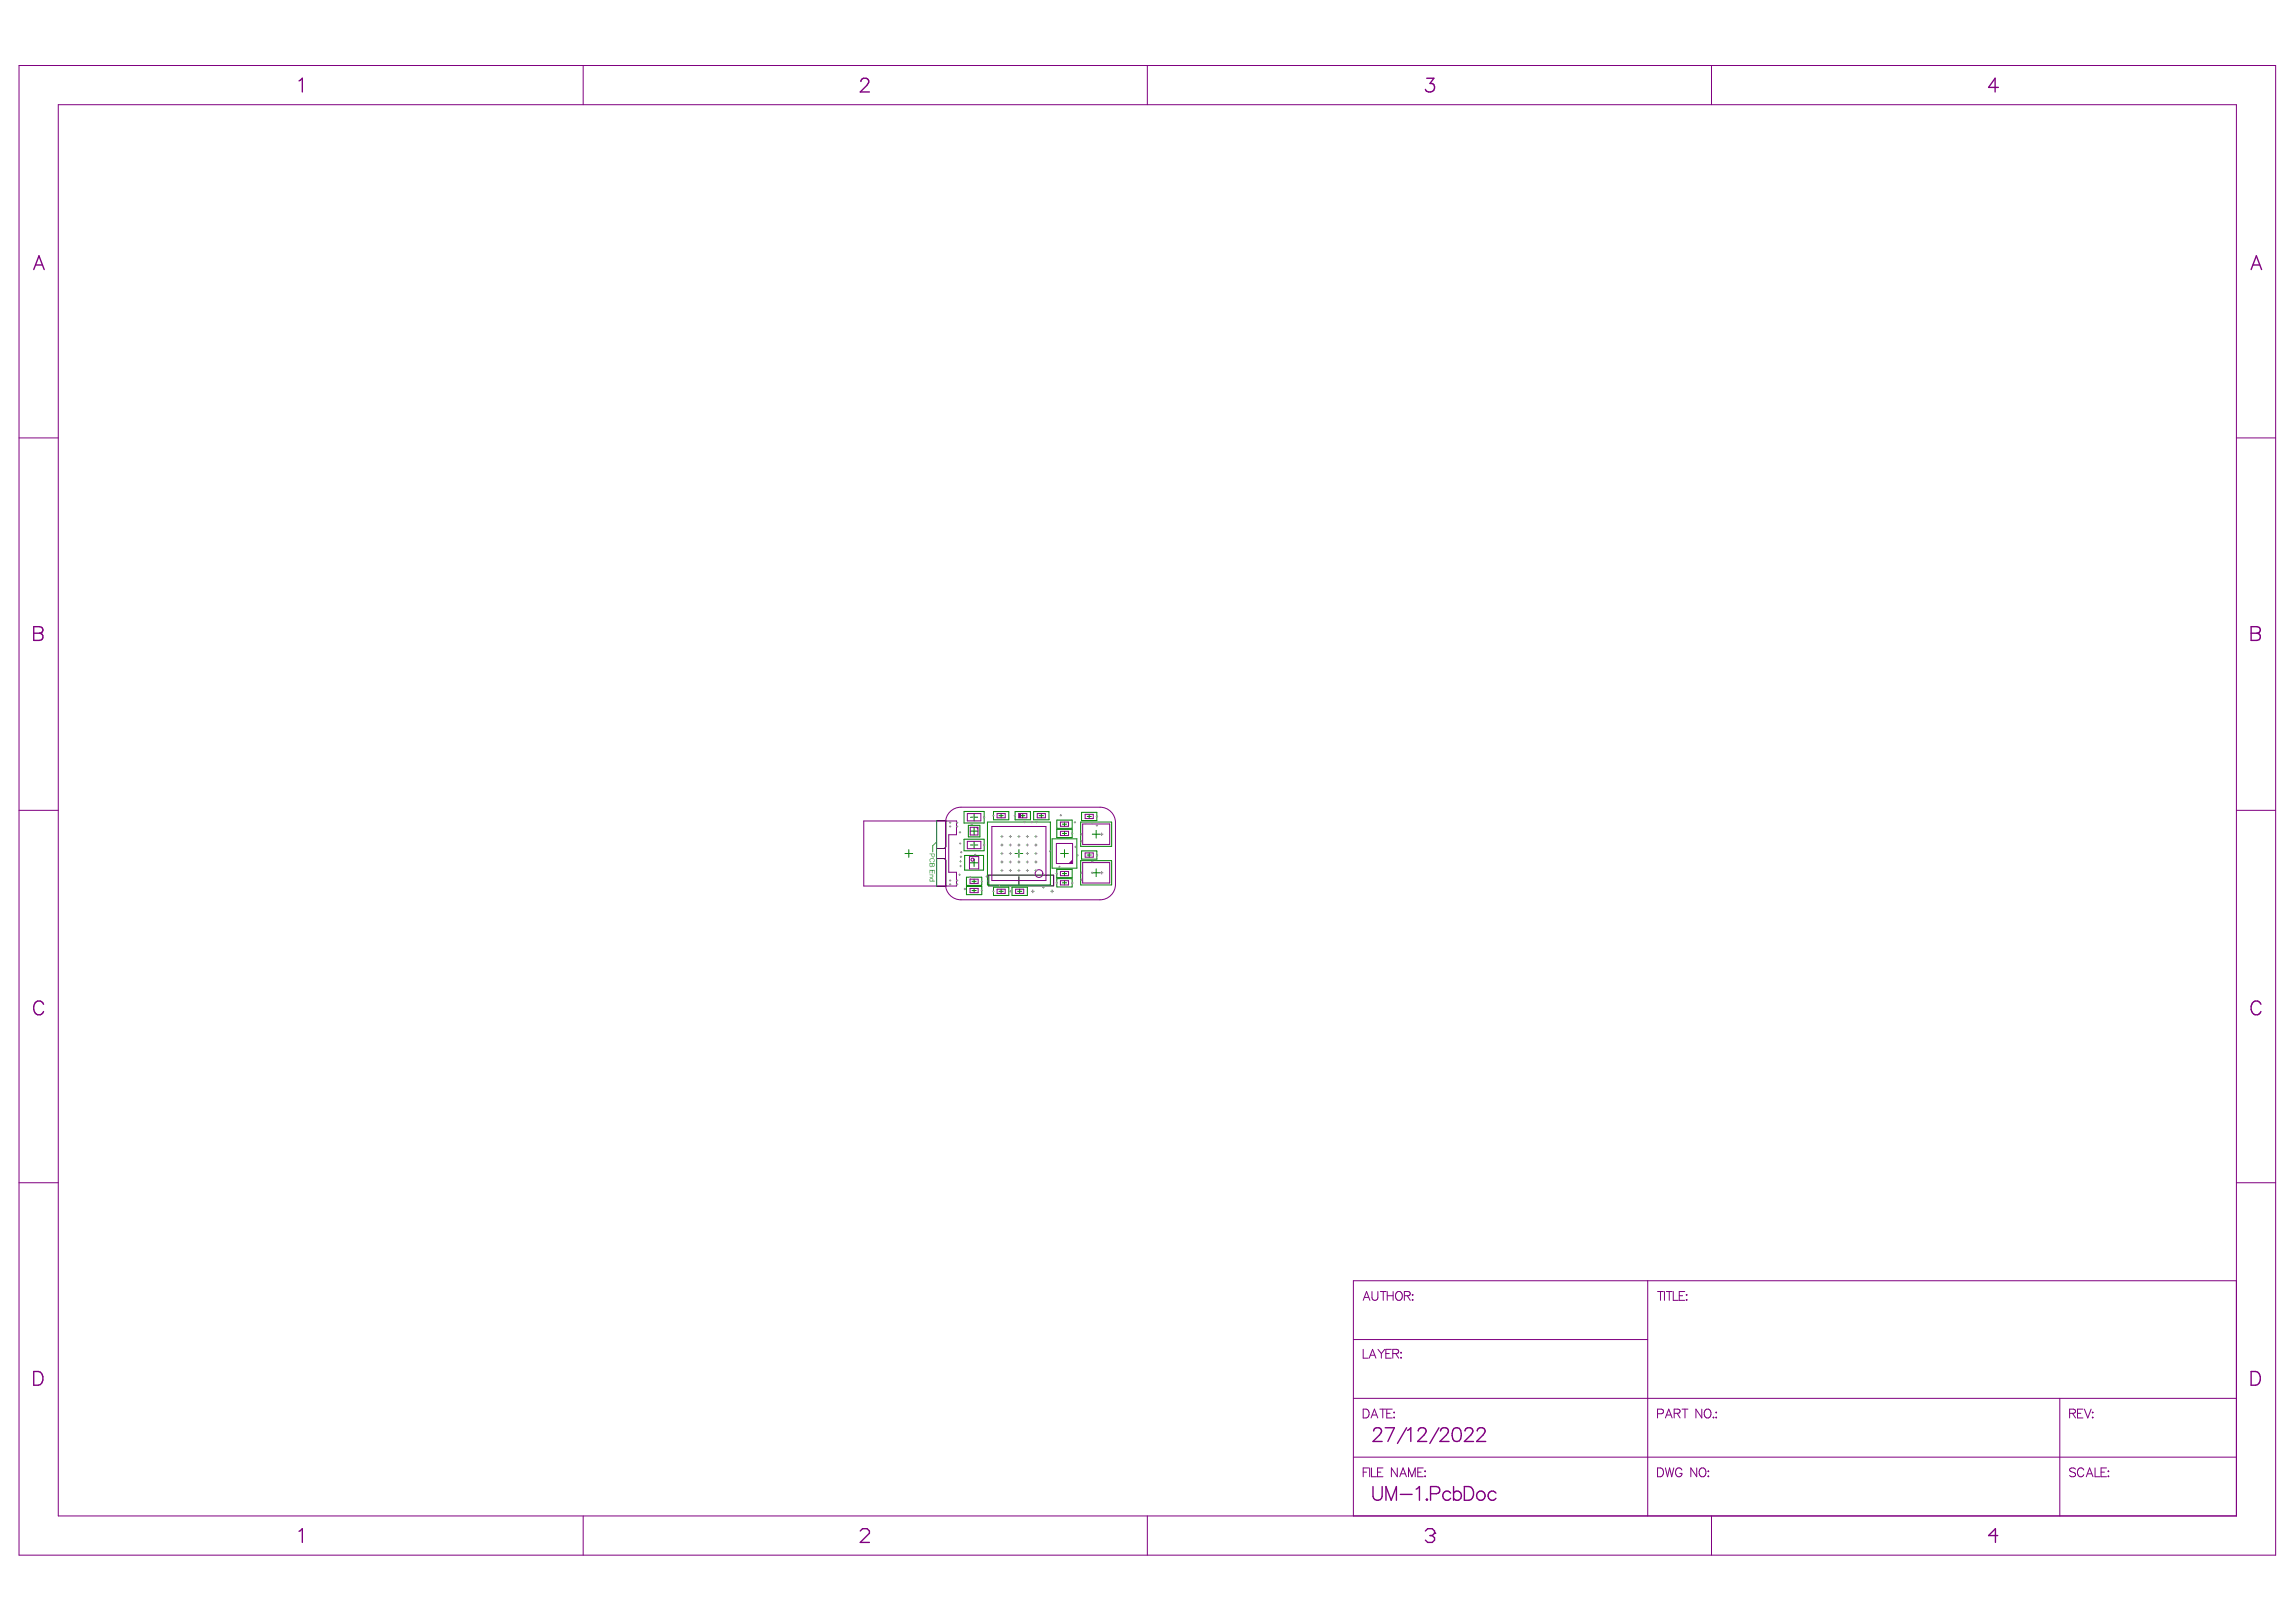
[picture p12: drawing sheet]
<svg xmlns="http://www.w3.org/2000/svg" width="297mm" height="210mm" viewBox="0 0 297 210" stroke-linecap="round" stroke-linejoin="round" font-family="sans-serif">
<g fill="none" stroke="#800080" stroke-width=".13">
<path d="M2.5 8.5h291.9v192.8h-291.9zM7.5 13.6h281.8v182.6h-281.8zM75.4 8.5v5.1M148.4 8.5v5.1M221.4 8.5v5.1M2.5 56.7h5M289.3 56.7h5.1M2.5 104.9h5M289.3 104.9h5.1M2.5 153.1h5M289.3 153.1h5.1M175.1 173.4h38.1"/>
<path d="M176.4 174.6v1.2h.6M176.4 168.3l.4-1.2 .4 1.2M176.5 167.9h.6M177.1 175.8l.5-1.2 .4 1.2M177.3 175.4h.5M177.5 167.1v.9a.38 .38 0 0 0 .4 .3 .38 .38 0 0 0 .4-.3v-.9M178.3 174.6l.4 .6M178.6 167.1h.7M178.7 175.2v.6M179 167.1v1.2M179.1 174.6l-.4 .6M179.3 175.2h.4"/>
<path d="M179.5 167.1v1.2M179.5 167.7h.7M180 174.6h-.7v1.2h.7M180.2 175.2l.6-.1 .1-.2v-.2l-.2-.1h-.5v1.2M180.2 167.1v1.2M180.6 175.2l.3 .6M180.7 167.3a.42 .42 0 0 1 .4-.1 .42 .42 0 0 1 .3 .4v.2a.44 .44 0 0 1-.4 .5 .44 .44 0 0 1-.5-.5zM181.2 175.7h.1zM181.3 175v.1zM181.7 167.7l.6-.1 .1-.1v-.3l-.2-.1h-.5v1.2M182.1 167.7l.3 .6M182.7 168.2h.1z"/>
<path d="M182.8 167.5v.1zM213.2 165.7v30.5M214.4 167.1h.8M214.8 167.1v1.2M215.3 167.1v1.2M215.6 167.1h.7M216 167.1v1.2M216.5 167.1v1.2h.6M217.3 167.7h.4M218 167.1h-.7v1.2h.7M218.1 167.6h.2zM218.1 168.2h.2z"/>
<path d="M289.3 165.7h-114.2v30.5M75.4 196.2v5.1M148.4 196.2v5.1M175.1 188.6h114.2M175.1 181h114.2M176.4 182.4h.3a.61 .61 0 0 1 .4 .5 .61 .61 0 0 1-.4 .6h-.3zM176.4 190.5h.4M177.1 190h-.7v1.1M177.2 190v1.1M177.4 183.5l.4-1.1 .4 1.1M177.4 190v1.1h.7M177.5 183.1h.6"/>
<path d="M178.2 190.5h.4M178.5 182.4h.8M178.9 182.4v1.1M178.9 190h-.7v1.1h.7M179.4 182.9h.4M180.1 182.4h-.7v1.1h.7M180.3 183.4h.1zM180.4 182.7v.1zM180.8 190v1.1l-.8-1.1v1.1M181.1 191.1l.4-1.1 .5 1.1M181.2 190.7h.6M182.2 191.1v-1.1l.5 1.1 .4-1.1v1.1"/>
<path d="M183.4 190.5h.5M184.1 190h-.7v1.1h.7M184.3 191.1h.1zM184.4 190.3v.2zM214.4 183h.5a.3 .3 0 0 0 .3-.3 .3 .3 0 0 0-.3-.3h-.5v1.1M214.4 190h.4a.61 .61 0 0 1 .4 .5 .61 .61 0 0 1-.4 .6h-.4zM215.5 190l.2 1.1 .3-1.1 .3 1.1 .2-1.1M215.5 183.5l.4-1.1 .4 1.1M215.6 183.1h.6M216.6 182.9l.6-.1 .2-.1-.1-.2-.2-.1h-.5v1.1M217 182.9l.4 .6M217.6 190.2a.42 .42 0 0 0-.5-.2 .42 .42 0 0 0-.3 .4v.3a.41 .41 0 0 0 .4 .4 .41 .41 0 0 0 .4-.4h-.3"/>
<path d="M217.6 182.4h.8M218 182.4v1.1M219.5 190v1.1l-.8-1.1v1.1M219.9 190.1a.42 .42 0 0 1 .5-.1 .42 .42 0 0 1 .3 .4v.3a.44 .44 0 0 1-.4 .4 .44 .44 0 0 1-.5-.4zM220.2 182.4v1.1l-.8-1.1v1.1M220.6 182.5a.42 .42 0 0 1 .5-.1 .42 .42 0 0 1 .3 .4v.3a.44 .44 0 0 1-.5 .4 .44 .44 0 0 1-.4-.4zM221 191.1h.1zM221 190.3v.2zM221.4 196.2v5.1M221.6 183.4h.1zM222 183.4h.1zM222 182.7v.1z"/>
<path d="M266.5 181v15.2M267.8 182.9l.6-.1 .1-.1v-.2l-.3-.1h-.4v1.1M268.1 182.9l.4 .6M268.5 190.1a.43 .43 0 0 0-.4-.2 .43 .43 0 0 0-.3 .3l.1 .2 .5 .2 .1 .3a.5 .5 0 0 1-.7 0M268.8 182.9h.4M269.5 182.4h-.7v1.1h.7M269.6 190.2a.42 .42 0 0 0-.5-.2 .42 .42 0 0 0-.3 .4v.3a.42 .42 0 0 0 .3 .4 .42 .42 0 0 0 .5-.3M269.7 182.4l.4 1.1 .4-1.1M269.9 191.1l.4-1.1 .5 1.1M270.1 190.7h.5M270.7 183.4h.1zM270.7 182.7v.1z"/>
<path d="M271 190v1.1h.7M271.8 190.5h.5M272.5 190h-.7v1.1h.7M272.7 190.4h.1zM272.7 191.1h.1z"/>
</g>
<g fill="none" stroke="#800080" stroke-width=".18">
<path d="M38.7 10.5l.4-.4v1.8M111.4 10.5l.1-.3 .6-.1a.43 .43 0 0 1 .2 .7l-1 1.1h1.2M184.6 10.1h.9l-.5 .7a.57 .57 0 0 1 .6 .7 .57 .57 0 0 1-.8 .4l-.2-.1-.2-.2M258.5 11.3h-1.2l.8-1.2v1.8M4.4 34.9l.6-1.8 .7 1.8M4.6 34.3h.9M291.2 34.9l.7-1.8 .7 1.8M291.5 34.3h.8M4.4 81.1l1 .1a.41 .41 0 0 1 0 .7h-.3a.47 .47 0 0 1 .5 .5 .47 .47 0 0 1-.5 .5h-.7zM4.4 81.9h.7M291.2 81.1l1 .1a.41 .41 0 0 1 0 .7h-.2a.47 .47 0 0 1 .4 .5 .47 .47 0 0 1-.4 .5h-.8zM291.2 81.9h.8"/>
<path d="M5.6 130a.65 .65 0 0 0-.7-.5 .65 .65 0 0 0-.5 .7 .78 .78 0 0 0 .1 .9 .78 .78 0 0 0 .9 .1l.2-.3M292.5 130a.65 .65 0 0 0-.7-.5 .65 .65 0 0 0-.6 .7 .78 .78 0 0 0 .2 .9 .78 .78 0 0 0 .8 .1l.3-.3M4.4 177.5h.6a.95 .95 0 0 1 .6 .9 .95 .95 0 0 1-.6 .9h-.6zM291.2 177.5h.6a.95 .95 0 0 1 .6 .9 .95 .95 0 0 1-.6 .9h-.6zM38.7 198.2l.4-.4v1.8M111.3 198.1l.3-.3h.6l.3 .3v.3l-1.2 1.2h1.2M177.6 192.4v1.2a.6 .6 0 0 0 .6 .6 .6 .6 0 0 0 .6-.6v-1.2M177.7 185.2l.2-.3 .5-.1a.43 .43 0 0 1 .2 .6l-1 1.1h1.2M179.2 184.8h1.2l-.9 1.7M179.3 194.2v-1.8l.7 1.8 .7-1.8v1.8M181.2 193.4h1.5M182 184.8l-1.2 2"/>
<path d="M182.1 185.1l.4-.3v1.7M183.2 192.7l.4-.3v1.8M183.5 185.2l.2-.3 .5-.1a.43 .43 0 0 1 .2 .6l-1 1.1h1.2M184.4 198.1l.3-.3h.6l.3 .3v.3M184.6 194l.1 .1-.1 .1-.1-.1zM185 198.7h.3M185.1 193.3h.7a.47 .47 0 0 0 .5-.5 .47 .47 0 0 0-.5-.4h-.7v1.8M185.3 198.7l.3 .3v.3l-.3 .3h-.6l-.3-.3M185.6 198.4h.1M185.6 198.4l-.3 .3M186.2 184.8l-1.2 2M186.4 185.2l.1-.3 .5-.1a.43 .43 0 0 1 .3 .6l-1 1.1h1.2"/>
<path d="M187.7 193.2a.57 .57 0 0 0-.9-.1 .57 .57 0 0 0 0 .9 .57 .57 0 0 0 .9-.1M188.1 193.2a.57 .57 0 0 1 .8-.1 .57 .57 0 0 1 0 .9 .57 .57 0 0 1-.8-.1M188.1 192.4v1.8M188.1 184.9a.58 .58 0 0 1 .9 .2 1.47 1.47 0 0 1-.2 1.4 .58 .58 0 0 1-.8-.3 1.47 1.47 0 0 1 .1-1.3zM189.4 192.4h.6a.95 .95 0 0 1 .7 .9 .95 .95 0 0 1-.7 .9h-.6zM189.5 185.2l.2-.3 .5-.1a.43 .43 0 0 1 .3 .6l-1.1 1.1h1.2M191.1 185.2l.2-.3 .5-.1a.43 .43 0 0 1 .2 .6l-1 1.1h1.2M193.5 193.2a.57 .57 0 0 0-.8-.1 .57 .57 0 0 0 0 .9 .57 .57 0 0 0 .8-.1M258.5 198.7h-1.2l.9-.9v1.8"/>
<circle cx="191.6" cy="193.6" r=".58"/>
</g>
<path d="M127.9 113.2h8.4v1.4h-8.4zM131.3 113.9h1M131.8 113.4v1" fill="none" stroke="#000" stroke-width=".13"/>
<g fill="none" stroke="#008000" stroke-width=".13">
<path d="M117.1 110.5h1M117.6 110v1M124.7 108.6h2.6v1.5h-2.6zM124.7 105h2.6v1.5h-2.6zM124.8 110.7h2.4v1.9h-2.4zM125 114.7h2v1.1h-2zM125 113.5h2v1.1h-2zM125.3 106.8h1.5v1.5h-1.5zM125.5 107.6h1M125.5 111.7h1M125.5 109.4h1M125.5 105.8h1"/>
<path d="M125.7 115.2h.6M125.7 114h.6M126 105.3v.9M126 107.1v1M126 108.9v.9M126 111.2v.9M126 113.8v.5M126 115v.5M127.7 106.4h8.2v8.1h-8.2zM128.5 105h2v1.1h-2zM128.5 114.8h2v1.1h-2zM129.2 115.3h.6"/>
<path d="M129.2 105.6h.6M129.5 105.3v.5M129.5 115.1v.5M130.9 114.8h2v1.1h-2zM131.3 110.5h1M131.3 105h2v1.1h-2zM131.6 115.3h.6M131.8 110v1M131.9 115.1v.5M132 105.6h.6M132.3 105.3v.5M133.7 105h2v1.1h-2z"/>
<path d="M134.4 105.6h.6M134.7 105.3v.5M136.1 108.6h3.2v3.7h-3.2zM136.7 106.1h2v1.1h-2zM136.7 107.3h2v1.1h-2zM136.7 112.5h2v1.1h-2zM136.7 113.7h2v1.1h-2zM137.2 110.5h1M137.4 106.7h.6M137.4 114.2h.6M137.4 113h.6M137.4 107.9h.6"/>
<path d="M137.7 106.4v.5M137.7 107.6v.5M137.7 110v1M137.7 112.8v.5M137.7 114v.5M139.8 111.4h4v3.1h-4zM139.8 106.4h4v3.1h-4zM139.9 105.1h2v1.1h-2zM139.9 110.1h2v1.1h-2zM140.6 105.7h.6M140.6 110.7h.6M140.9 105.4v.5"/>
<path d="M140.9 110.4v.5M141.3 112.9h1M141.3 108h1M141.8 107.5v1M141.8 112.4v1"/>
</g>
<g fill="#800080">
<path d="M126.2 107.1h.3v.3z"/>
<path d="M131.8 105.3h.2v.5h-.2z"/>
<path d="M138.2 111.7l.5-.5v.5z"/>
</g>
<g fill="none" stroke="#800080" stroke-width=".13">
<path d="M111.7 106.2h12v1.8h-1v4.9h1v1.8h-12zM125.1 108.9h1.8v.9h-1.8zM125.1 105.3h1.8v.9h-1.8zM125.4 110.9h1.2v1.5h-1.2zM125.5 115h1v.5h-1zM125.5 113.8h1v.5h-1zM125.5 107.1h1v1h-1zM128.3 107h7v6.9h-7zM129 105.3h1v.5h-1zM129 115.1h1v.5h-1zM131.4 115.1h1v.5h-1zM131.8 105.3h1v.5h-1z"/>
<path d="M134.2 105.3h1v.5h-1zM136.7 109.2h2.1v2.6h-2.1zM137.2 106.4h1v.5h-1zM137.2 107.6h1v.5h-1zM137.2 112.8h1v.5h-1zM137.2 114h1v.5h-1zM140.1 111.6h3.5v2.7h-3.5zM140.1 106.6h3.5v2.7h-3.5zM140.4 105.4h1v.5h-1zM140.4 110.4h1v.5h-1z"/>
<circle cx="125.8" cy="111.3" r=".2"/>
<circle cx="134.4" cy="113" r=".5"/>
</g>
<path d="M121.2 111.1h.9l.2 .1 .1 3.5h-1.2zM121.2 106.2h1.2v3.3l-.2 .3h-1z" fill="none" stroke="#000" stroke-width=".13"/>
<path d="M121.2 109l-.5 .5v.8M121.2 106.2v8.5" fill="none" stroke="#008080" stroke-width=".13"/>
<g fill="#008080">
<path d="M120.3 111.2l.2-.1h.2l.2 .1v.2l-.2 .2 .1-.3-.1-.2-.3 .1-.1 .1 .2 .2-.1 .1-.1-.1z"/>
<path d="M120.3 112.6h.6v.5h-.1v-.4h-.2v.3v-.3h-.3v.4z"/>
<path d="M120.3 113.2h.4v.1a.15 .15 0 0 1 0 .2 .15 .15 0 0 1-.2 .1h-.2v-.1h.3a.11 .11 0 0 0 .1-.2 .11 .11 0 0 0-.2 0h-.2z"/>
<path d="M120.6 110.5v.2a.12 .12 0 0 0 .1 .2 .12 .12 0 0 0 .1-.2v-.2zM120.3 110.5h.6v.3a.19 .19 0 0 1-.2 .1 .19 .19 0 0 1-.2-.2v-.2h-.2z"/>
<path d="M120.6 111.8v.2a.11 .11 0 0 0 .2 .1 .11 .11 0 0 0 0-.2v-.1zM120.3 111.8v.2a.12 .12 0 0 0 .2 .1 .12 .12 0 0 0 .1-.1v-.2zM120.3 111.7h.6v.3a.16 .16 0 0 1-.1 .2 .16 .16 0 0 1-.2-.1l-.1 .1-.2-.1z"/>
<path d="M120.3 113.7h.3l.1 .1v.2h.2v.1h-.6zM120.3 113.8a.2 .2 0 0 0 .4 0 .2 .2 0 0 0-.4 0z"/>
</g>
<path d="M122.9 105l.4-.3 .5-.2h.5h18a2 2 0 0 1 2 2v7.9a2 2 0 0 1-2 2h-18a2 2 0 0 1-2-2v-7.9l.1-.6 .2-.5z" fill="none" stroke="#800080" stroke-width=".13"/>
<g fill="none" stroke="#808080" stroke-width=".13">
<path d="M122.8 114.4h.2M122.8 113.9h.2M122.8 107h.2M122.8 106.5h.2M122.9 106.4v.2M122.9 106.9v.2M122.9 113.8v.2M122.9 114.3v.2M123.7 114.4h.2M123.7 113.9h.2M123.7 107h.2M123.7 106.5h.2"/>
<path d="M123.8 106.4v.2M123.8 106.9v.2M123.8 113.8v.2M123.8 114.3v.2M124 113.2h.2M124.1 107.7h.2M124.1 109.2h.2M124.1 113.1v.2M124.2 111.5h.2M124.2 112.1h.2M124.2 107.6v.2M124.2 110.9h.2"/>
<path d="M124.2 109.1v.2M124.3 110.3h.2M124.3 111.4v.2M124.3 112v.2M124.3 110.8v.2M124.4 110.2v.2M124.7 115h.2M124.8 114.9v.2M125.4 113.5h.2M125.5 113.4v.2M125.6 106.7h.2M125.7 106.6v.2"/>
<path d="M125.8 105.8h.2M125.8 109.4h.2M125.9 105.7v.2M125.9 109.3v.2M125.9 112.5h.2M126 112.4v.2M126.1 110.6h.2M126.2 110.5v.2M126.9 114h.2M126.9 115.2h.2M127 113.9v.2M127 115.1v.2"/>
<path d="M127.2 105.8h.2M127.2 109.4h.2M127.3 105.7v.2M127.3 109.3v.2M127.6 113.4h.2M127.7 113.3v.2M127.8 114h.2M127.9 113.9v.2M128.4 115.3h.2M128.4 105.6h.2M128.5 105.5v.2M128.5 115.2v.2"/>
<path d="M129.2 114.6h.2M129.3 114.5v.2M129.5 109.4h.3M129.5 112.6h.3M129.5 108.3h.3M129.5 110.5h.3M129.5 111.6h.3M129.6 108.1v.3M129.6 109.2v.3M129.6 110.3v.3M129.6 111.4v.3M129.6 112.5v.3"/>
<path d="M130.6 109.4h.3M130.6 112.6h.3M130.6 108.3h.3M130.6 110.5h.3M130.6 111.6h.3M130.6 115.3h.2M130.7 108.1v.3M130.7 109.2v.3M130.7 110.3v.3M130.7 111.4v.3M130.7 112.5v.3M130.7 115.2v.2"/>
<path d="M131.2 105.6h.2M131.3 105.5v.2M131.7 109.4h.3M131.7 112.6h.3M131.7 108.3h.3M131.7 110.5h.3M131.7 111.6h.3M131.8 108.1v.3M131.8 109.2v.3M131.8 110.3v.3M131.8 111.4v.3M131.8 112.5v.3"/>
<path d="M132.5 106.4h.2M132.6 106.3v.2M132.8 109.4h.3M132.8 112.6h.3M132.8 108.3h.3M132.8 110.5h.3M132.8 111.6h.3M132.9 108.1v.3M132.9 109.2v.3M132.9 110.3v.3M132.9 111.4v.3M132.9 112.5v.3"/>
<path d="M133.4 106.4h.2M133.4 115.3h.4M133.5 106.3v.2M133.6 115.2v.3M133.9 109.4h.3M133.9 112.6h.3M133.9 108.3h.3M133.9 110.5h.3M133.9 111.6h.3M134 106.4h.2M134 108.1v.3M134 109.2v.3"/>
<path d="M134 110.3v.3M134 111.4v.3M134 112.5v.3M134.1 106.3v.2M134.9 114.8h.2M135 114.7v.2M135.8 110.2h.2M135.9 110.1v.2M135.9 115.3h.4M136.1 115.2v.3M136.6 114.2h.2M136.6 113h.2"/>
<path d="M136.7 112.9v.2M136.7 114.1v.2M137 112.2h.2M137.1 112.1v.2M137.1 105.5h.2M137.2 105.4v.2M138.6 107.9h.2M138.6 114.3h.2M138.7 107.8v.2M138.7 114.2v.2M139 106.4h.2M139 109.6h.2"/>
<path d="M139.1 106.3v.2M139.1 109.5v.2M139.3 110.7h.2M139.4 110.6v.2M139.8 108h.2M139.8 108.9h.2M139.8 112.9h.2M139.8 113.8h.2M139.9 107.9v.2M139.9 108.8v.2M139.9 112.8v.2M139.9 113.7v.2"/>
<path d="M140.3 106.5h.2M140.4 106.4v.2M141.2 106.5h.2M141.2 112.9h.2M141.2 111.5h.2M141.3 106.4v.2M141.3 112.8v.2M141.3 111.4v.2M141.8 106.8h.2M141.8 105.7h.2M141.8 110.7h.2M141.9 105.6v.2"/>
<path d="M141.9 106.7v.2M141.9 110.6v.2M142.4 112.9h.3M142.4 108h.3M142.5 107.8v.3M142.5 112.8v.3"/>
</g>
</svg>
